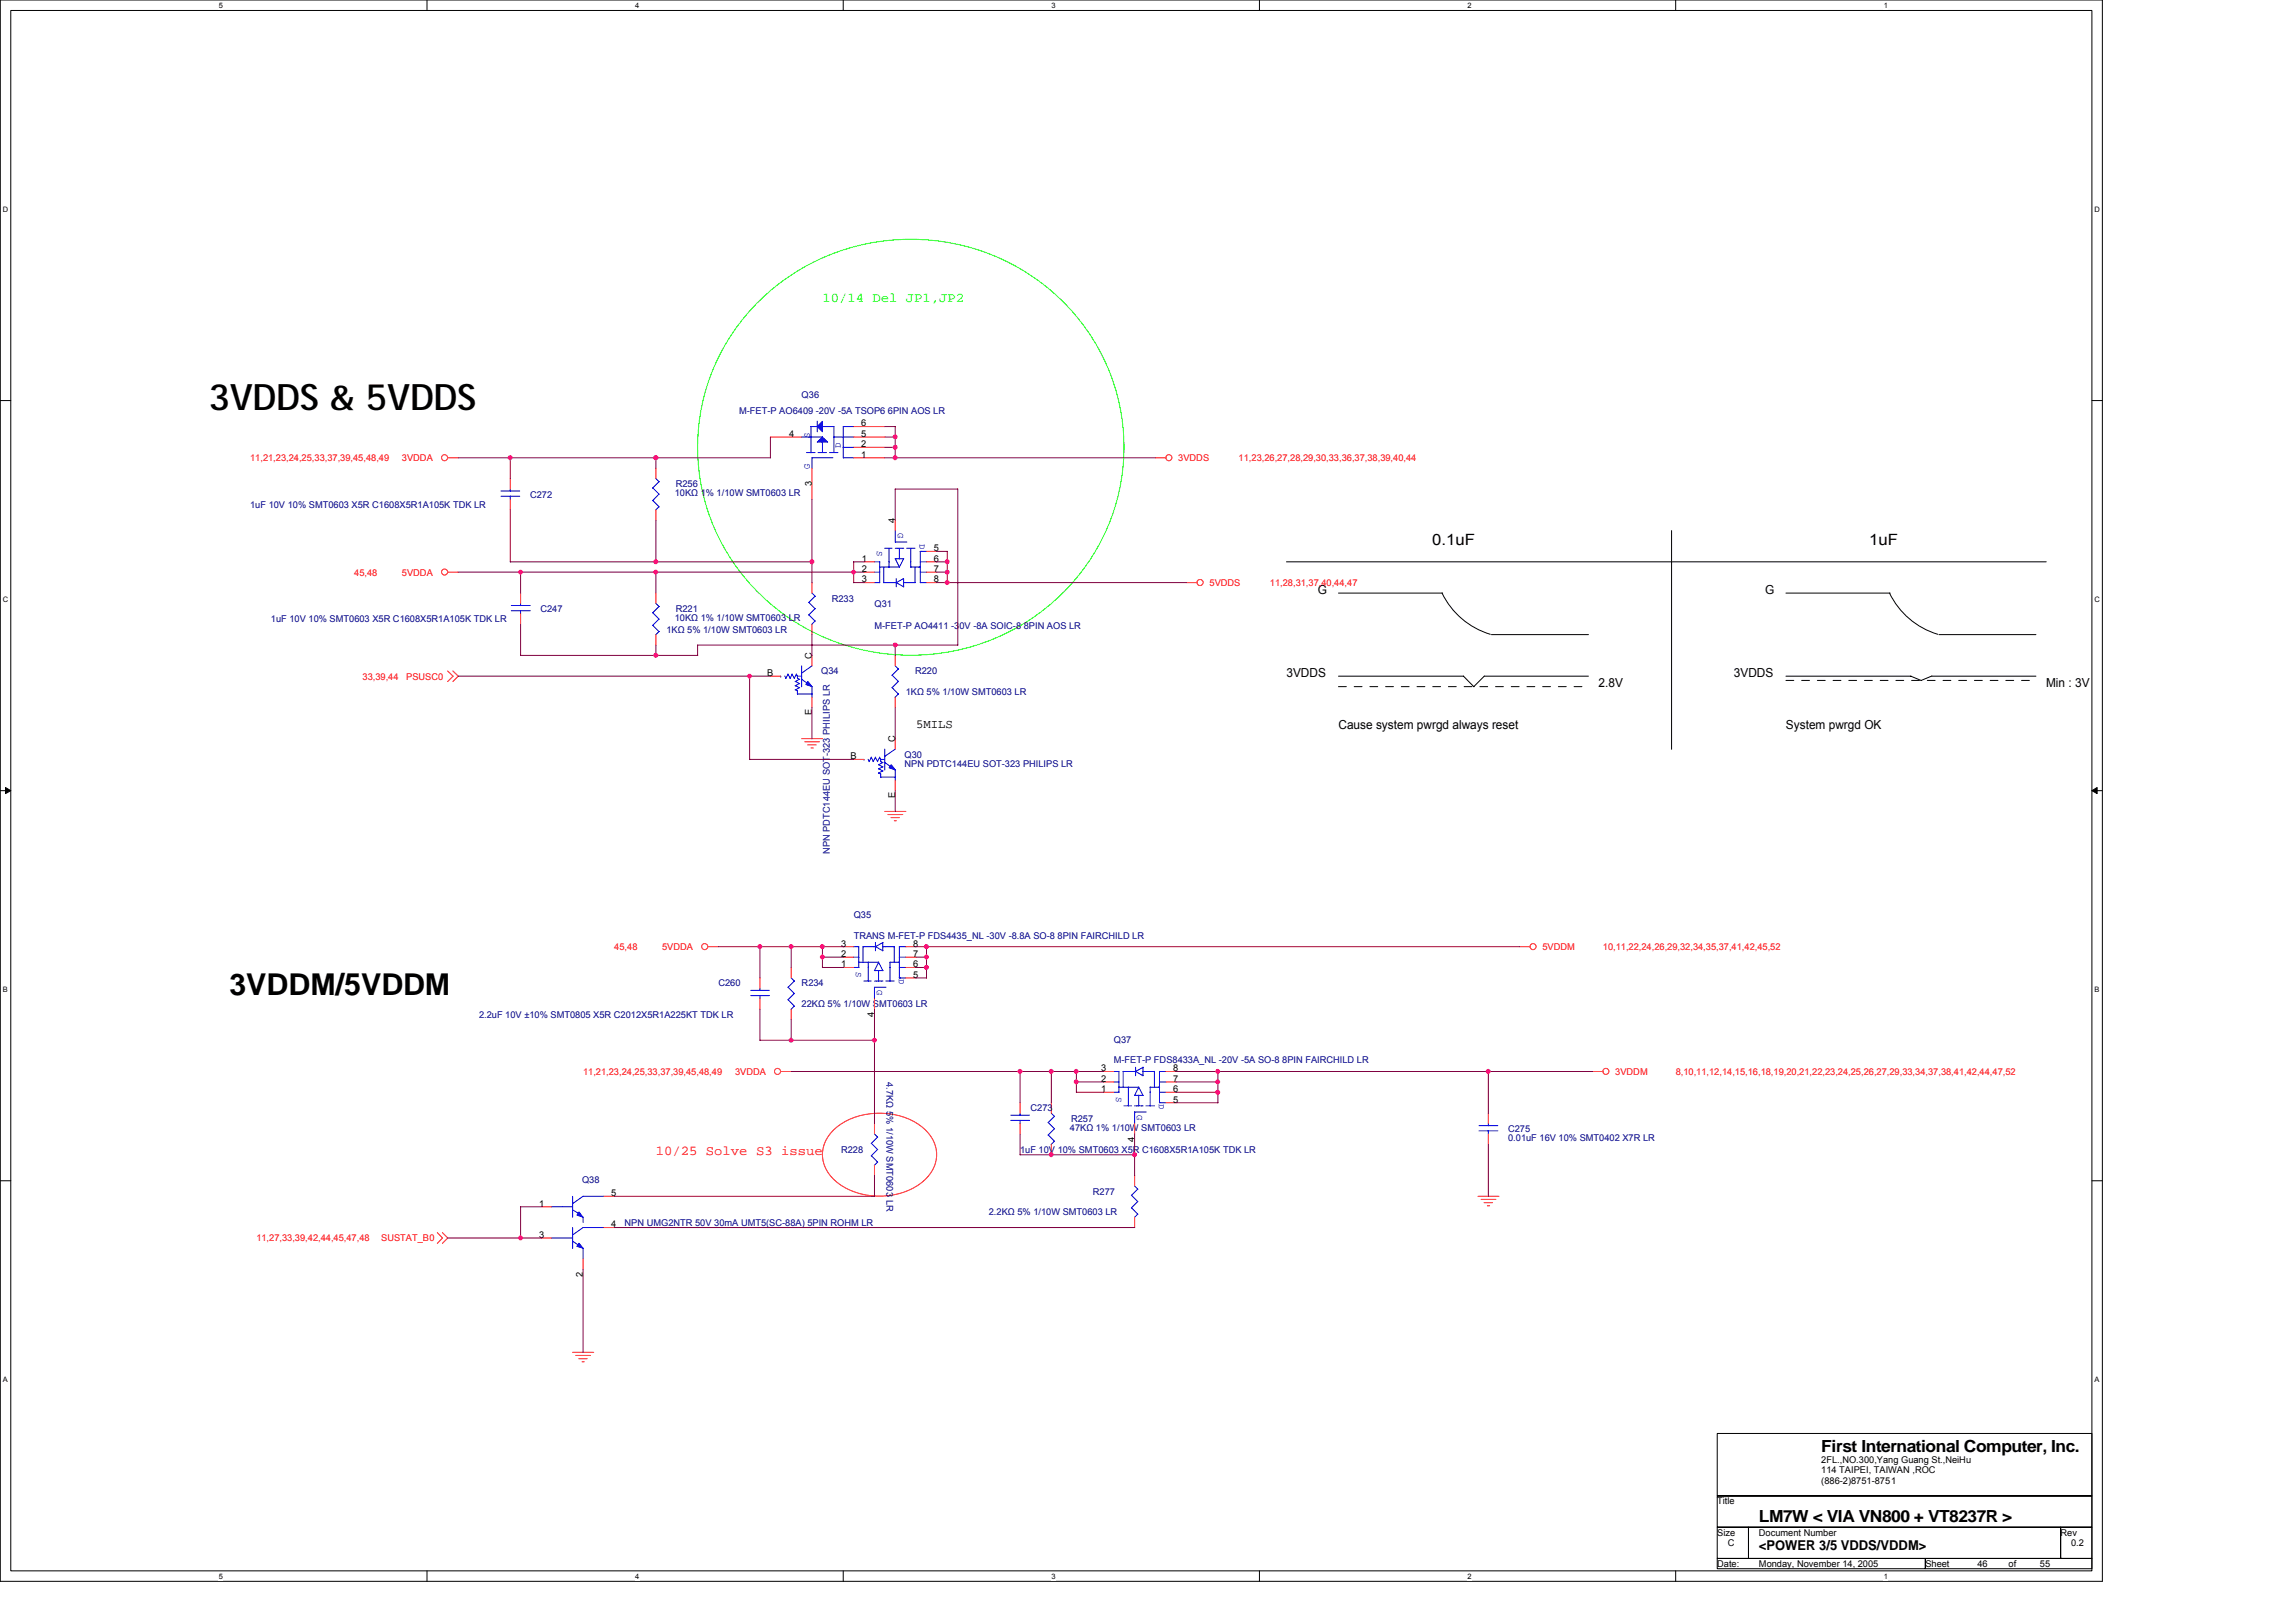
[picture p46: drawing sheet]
<svg xmlns="http://www.w3.org/2000/svg" width="297mm" height="210mm" viewBox="0 0 297 210" stroke-linecap="round" stroke-linejoin="round" font-family="sans-serif">
<defs><g id="words">
<text font-size="4.7" x="27" y="53.1">3VDDS &amp; 5VDDS</text>
<text font-size="3.9" x="29.7" y="128.8">3VDDM/5VDDM</text>
<g font-size="2.2">
<text x="235.6" y="187.9">First International Computer, Inc.</text>
<text x="227.6" y="197">LM7W &lt; VIA VN800 + VT8237R &gt;</text>
</g>
<g font-size="2">
<text x="185.3" y="70.5">0.1uF</text>
<text x="241.8" y="70.5">1uF</text>
</g>
<text font-size="1.8" fill="#0f0" x="106.4" y="39.1">10/14 Del JP1,JP2</text>
<text font-size="1.8" fill="#f00" x="84.9" y="149.5">10/25 Solve S3 issue</text>
<text font-size="1.8" x="227.6" y="200.6">&lt;POWER 3/5 VDDS/VDDM&gt;</text>
<g font-size="1.6">
<text x="170.5" y="76.8">G</text>
<text x="228.4" y="76.8">G</text>
<text x="166.4" y="87.6">3VDDS</text>
<text x="206.8" y="88.9">2.8V</text>
<text x="224.3" y="87.6">3VDDS</text>
<text x="264.7" y="88.9">Min : 3V</text>
<text x="118.5" y="94.2">5MILS</text>
<text x="173.2" y="94.3">Cause system pwrgd always reset</text>
<text x="231.1" y="94.3">System pwrgd OK</text>
</g>
<g font-size="1.2" fill="#000080">
<text x="95.6" y="53.6">M-FET-P AO6409 -20V -5A TSOP6 6PIN AOS LR</text>
<text x="103.7" y="51.5">Q36</text>
<text x="32.4" y="65.7">1uF 10V 10% SMT0603 X5R C1608X5R1A105K TDK LR</text>
<text x="68.6" y="64.4">C272</text>
<text x="87.3" y="64.2">10KΩ 1% 1/10W SMT0603 LR</text>
<text x="87.4" y="63">R256</text>
<text x="107.6" y="77.9">R233</text>
<text x="35" y="80.5">1uF 10V 10% SMT0603 X5R C1608X5R1A105K TDK LR</text>
<text x="69.9" y="79.2">C247</text>
<text x="86.2" y="81.9">1KΩ 5% 1/10W SMT0603 LR</text>
<text x="87.3" y="80.4">10KΩ 1% 1/10W SMT0603 LR</text>
<text x="87.4" y="79.2">R221</text>
<text x="113.1" y="78.5">Q31</text>
<text x="113.1" y="81.3">M-FET-P AO4411 -30V -8A SOIC-8 8PIN AOS LR</text>
<text x="106.3" y="87.3">Q34</text>
<text x="117.2" y="90">1KΩ 5% 1/10W SMT0603 LR</text>
<text x="118.4" y="87.3">R220</text>
<text x="117" y="98">Q30</text>
<text x="117" y="99.3">NPN PDTC144EU SOT-323 PHILIPS LR</text>
<text x="107.4" y="110.5" transform="rotate(-90 107.4 110.5)">NPN PDTC144EU SOT-323 PHILIPS LR</text>
<text x="110.4" y="118.8">Q35</text>
<text x="110.4" y="121.5">TRANS M-FET-P FDS4435_NL -30V -8.8A SO-8 8PIN FAIRCHILD LR</text>
<text x="62" y="131.7">2.2uF 10V ±10% SMT0805 X5R C2012X5R1A225KT TDK LR</text>
<text x="92.9" y="127.7">C260</text>
<text x="103.7" y="127.7">R234</text>
<text x="103.7" y="130.3">22KΩ 5% 1/10W SMT0603 LR</text>
<text x="144.1" y="134.9">Q37</text>
<text x="144.1" y="137.6">M-FET-P FDS8433A_NL -20V -5A SO-8 8PIN FAIRCHILD LR</text>
<text x="114.7" y="140" transform="rotate(90 114.7 140)">4.7KΩ 5% 1/10W SMT0603 LR</text>
<text x="133.3" y="143.8">C273</text>
<text x="108.8" y="149.2">R228</text>
<text x="132" y="149.2">1uF 10V 10% SMT0603 X5R C1608X5R1A105K TDK LR</text>
<text x="138.4" y="146.4">47KΩ 1% 1/10W SMT0603 LR</text>
<text x="138.6" y="145.2">R257</text>
<text x="195.1" y="146.5">C275</text>
<text x="195.1" y="147.7">0.01uF 16V 10% SMT0402 X7R LR</text>
<text x="75.3" y="153.1">Q38</text>
<text x="141.4" y="154.6">R277</text>
<text x="80.8" y="158.6">NPN UMG2NTR 50V 30mA UMT5(SC-88A) 5PIN ROHM LR</text>
<text x="127.9" y="157.3">2.2KΩ 5% 1/10W SMT0603 LR</text>
</g>
<g font-size="1.2" fill="#f00">
<text x="32.4" y="59.7">11,21,23,24,25,33,37,39,45,48,49</text>
<text x="52" y="59.7">3VDDA</text>
<text x="152.4" y="59.7">3VDDS</text>
<text x="160.2" y="59.7">11,23,26,27,28,29,30,33,36,37,38,39,40,44</text>
<text x="45.8" y="74.5">45,48</text>
<text x="52" y="74.5">5VDDA</text>
<text x="156.5" y="75.8">5VDDS</text>
<text x="164.3" y="75.8">11,28,31,37,40,44,47</text>
<text x="46.9" y="87.9">33,39,44</text>
<text x="52.6" y="87.9">PSUSC0</text>
<text x="79.5" y="122.9">45,48</text>
<text x="85.7" y="122.9">5VDDA</text>
<text x="199.6" y="122.9">5VDDM</text>
<text x="207.4" y="122.9">10,11,22,24,26,29,32,34,35,37,41,42,45,52</text>
<text x="75.4" y="139.1">11,21,23,24,25,33,37,39,45,48,49</text>
<text x="95.1" y="139.1">3VDDA</text>
<text x="209" y="139.1">3VDDM</text>
<text x="216.8" y="139.1">8,10,11,12,14,15,16,18,19,20,21,22,23,24,25,26,27,29,33,34,37,38,41,42,44,47,52</text>
<text x="33.2" y="160.6">11,27,33,39,42,44,45,47,48</text>
<text x="49.3" y="160.6">SUSTAT_B0</text>
</g>
<g font-size="1.2">
<text x="102.1" y="56.5">4</text>
<text x="111.4" y="56.5">5</text>
<text x="111.4" y="55.2">6</text>
<text x="111.4" y="57.9">2</text>
<text x="111.4" y="59.2">1</text>
<text x="105" y="62.9" transform="rotate(-90 105 62.9)">3</text>
<text x="115.8" y="67.7" transform="rotate(-90 115.8 67.7)">4</text>
<text x="120.8" y="71.3">5</text>
<text x="111.5" y="72.7">1</text>
<text x="111.5" y="74">2</text>
<text x="111.5" y="75.4">3</text>
<text x="120.8" y="72.7">6</text>
<text x="120.8" y="74">7</text>
<text x="120.8" y="75.4">8</text>
<text x="99.2" y="87.5">B</text>
<text x="105" y="85.2" transform="rotate(-90 105 85.2)">C</text>
<text x="105" y="92.6" transform="rotate(-90 105 92.6)">E</text>
<text x="115.8" y="96" transform="rotate(-90 115.8 96)">C</text>
<text x="110" y="98.3">B</text>
<text x="115.8" y="103.3" transform="rotate(-90 115.8 103.3)">E</text>
<text x="108.8" y="125.2">1</text>
<text x="108.8" y="123.8">2</text>
<text x="108.8" y="122.5">3</text>
<text x="118.1" y="125.2">6</text>
<text x="118.1" y="123.8">7</text>
<text x="118.1" y="122.5">8</text>
<text x="113.1" y="131.6" transform="rotate(-90 113.1 131.6)">4</text>
<text x="118.1" y="126.5">5</text>
<text x="142.5" y="141.3">1</text>
<text x="142.5" y="140">2</text>
<text x="142.5" y="138.6">3</text>
<text x="151.8" y="142.7">5</text>
<text x="151.8" y="141.3">6</text>
<text x="151.8" y="140">7</text>
<text x="151.8" y="138.6">8</text>
<text x="146.8" y="147.7" transform="rotate(-90 146.8 147.7)">4</text>
<text x="79.1" y="154.8">5</text>
<text x="69.8" y="160.2">3</text>
<text x="69.8" y="156.1">1</text>
<text x="79.1" y="158.8">4</text>
<text x="75.4" y="165.2" transform="rotate(-90 75.4 165.2)">2</text>
<text x="235.6" y="189.3">2FL.,NO.300,Yang Guang St.,NeiHu</text>
<text x="235.6" y="190.6">114 TAIPEI, TAIWAN ,ROC</text>
<text x="222.2" y="194.7">Title</text>
<text x="235.6" y="192">(886-2)8751-8751</text>
<text x="222.2" y="198.7">Size</text>
<text x="222.2" y="202.8">Date:</text>
<text x="223.5" y="200.1">C</text>
<text x="227.6" y="198.7">Document Number</text>
<text x="227.6" y="202.8">Monday, November 14, 2005</text>
<text x="249.1" y="202.8">Sheet</text>
<text x="255.8" y="202.8">46</text>
<text x="259.9" y="202.8">of</text>
<text x="263.9" y="202.8">55</text>
<text x="266.6" y="198.7">Rev</text>
<text x="267.9" y="200.1">0.2</text>
</g>
<g font-size="1.2" fill="#00f">
<text x="104.8" y="56.7" transform="rotate(-90 104.8 56.7)">S</text>
<text x="108.8" y="58" transform="rotate(-90 108.8 58)">D</text>
<text x="104.8" y="60.7" transform="rotate(-90 104.8 60.7)">G</text>
<text x="113.4" y="71.4" transform="rotate(90 113.4 71.4)">S</text>
<text x="116.1" y="68.9" transform="rotate(90 116.1 68.9)">G</text>
<text x="119" y="70.4" transform="rotate(90 119 70.4)">D</text>
<text x="110.7" y="125.8" transform="rotate(90 110.7 125.8)">S</text>
<text x="113.4" y="128.2" transform="rotate(90 113.4 128.2)">G</text>
<text x="116.3" y="126.7" transform="rotate(90 116.3 126.7)">D</text>
<text x="144.4" y="141.9" transform="rotate(90 144.4 141.9)">S</text>
<text x="149.9" y="142.8" transform="rotate(90 149.9 142.8)">D</text>
<text x="147.1" y="144.3" transform="rotate(90 147.1 144.3)">G</text>
</g>
<g font-size="1">
<text x="28.3" y="1">5</text>
<text x="82.2" y="1">4</text>
<text x="136" y="1">3</text>
<text x="189.9" y="1">2</text>
<text x="243.7" y="1">1</text>
<text x=".4" y="27.4">D</text>
<text x="271" y="27.4">D</text>
<text x=".4" y="77.9">C</text>
<text x="271" y="77.9">C</text>
<text x=".4" y="128.4">B</text>
<text x="271" y="128.4">B</text>
<text x=".4" y="178.9">A</text>
<text x="271" y="178.9">A</text>
<text x="28.3" y="204.3">5</text>
<text x="82.2" y="204.3">4</text>
<text x="136" y="204.3">3</text>
<text x="189.9" y="204.3">2</text>
<text x="243.7" y="204.3">1</text>
</g>
</g></defs>
<path d="M0 0h272v204.6h-272zM1.4 1.4h269.2v201.9h-269.2z" fill="none" stroke="#000" stroke-width=".13"/>
<g fill="#fff">
<path d="M28.3 .1h.5v1.1h-.5z"/>
<path d="M28.3 203.4h.5v1.1h-.5z"/>
</g>
<path d="M55.2 0v1.4M55.2 203.3v1.3" fill="none" stroke="#000" stroke-width=".13"/>
<g fill="#fff">
<path d="M82.2 .1h.5v1.1h-.5z"/>
<path d="M82.2 203.4h.5v1.1h-.5z"/>
</g>
<path d="M109.1 0v1.4M109.1 203.3v1.3" fill="none" stroke="#000" stroke-width=".13"/>
<g fill="#fff">
<path d="M136 .1h.5v1.1h-.5z"/>
<path d="M136 203.4h.5v1.1h-.5z"/>
</g>
<path d="M162.9 0v1.4M162.9 203.3v1.3" fill="none" stroke="#000" stroke-width=".13"/>
<g fill="#fff">
<path d="M189.9 .1h.5v1.1h-.5z"/>
<path d="M189.9 203.4h.5v1.1h-.5z"/>
</g>
<path d="M216.8 0v1.4M216.8 203.3v1.3" fill="none" stroke="#000" stroke-width=".13"/>
<g fill="#fff">
<path d="M243.7 .1h.5v1.1h-.5z"/>
<path d="M243.7 203.4h.5v1.1h-.5z"/>
<path d="M.4 26.6h.7v1h-.7z"/>
<path d="M271 26.6h.6v1h-.6z"/>
<path d="M.4 77.1h.7v1h-.7z"/>
<path d="M271 77.1h.6v1h-.6z"/>
</g>
<path d="M0 51.8h1.4M270.6 51.8h1.4" fill="none" stroke="#000" stroke-width=".13"/>
<g fill="#fff">
<path d="M.4 127.6h.6v1h-.6z"/>
<path d="M271 127.6h.6v1h-.6z"/>
</g>
<path d="M0 102.3h1.4M270.6 102.3h1.4" fill="none" stroke="#000" stroke-width=".13"/>
<path d="M.7 101.9l.7 .4-.7 .4zM270.6 102.3l.7-.4v.8z" fill="#000" stroke="#000" stroke-width=".13"/>
<g fill="#fff">
<path d="M.4 178h.6v1.1h-.6z"/>
<path d="M271 178h.6v1.1h-.6z"/>
</g>
<g fill="none" stroke="#000" stroke-width=".13">
<path d="M166.4 72.7h98.3M173.2 76.8h13.4M186.6 76.8a10.2 10.2 0 0 0 6.2 5.3M216.3 68.7v28.3M231.1 76.8h13.4M244.5 76.8a10.2 10.2 0 0 0 6.2 5.3M173.2 87.5h16.2M189.3 87.5l1.4 1.4M192 87.5h13.5M192 87.5l-1.3 1.4M193 82.1h12.5M231.1 87.5h16.1"/>
<path d="M247.2 87.5l1.4 .6M249.9 87.5h13.5M249.9 87.5l-1.3 .6M250.8 82.1h12.6M0 152.8h1.4M270.6 152.8h1.4M222.2 185.5h48.4v8.1h-48.4zM222.2 193.6h48.4v4h-48.4zM222.2 197.6h4v4.1h-4zM226.2 197.6h40.4v4.1h-40.4zM266.6 197.6h4v4.1h-4zM222.2 201.7h26.9v1.3h-26.9z"/>
<path d="M249.1 201.7h21.5v1.3h-21.5z"/>
</g>
<path d="M173.2 88.9h32.3M231.1 88.1h32.3" fill="none" stroke="#000" stroke-width=".13" stroke-dasharray="1 1 1 1 1 1 1 1"/>
<path d="M97.6 39.6a27.9 27.9 0 0 1 45.8 8.3 26.7 26.7 0 0 1-15.3 35 27.8 27.8 0 0 1-36.6-16.9 26.4 26.4 0 0 1 6.1-26.4z" fill="none" stroke="#0f0" stroke-width=".13"/>
<g fill="none" stroke="#f00" stroke-width=".13">
<path d="M57.9 59.2h1.4M99.7 56.6h4M110.4 59.2h4.1M110.4 56.6h4.1M110.4 55.2h4.1M110.4 57.9h4.1M149.5 59.2h1.4M57.9 74h1.4M66 61.9v1.4M66 64.6v1.4M67.3 76.8v1.3M67.3 79.4v1.4"/>
<path d="M84.9 60.6v1.3M84.9 66v1.3M84.9 76.8v1.3M105 60.6v4M105 75.4v1.4M111.8 74h1.3M111.8 75.4h1.3M111.8 72.7h1.3M115.8 67.3v1.4M119.9 74h1.3M119.9 75.4h1.3M119.9 71.4h1.3"/>
<path d="M119.9 72.7h1.3M153.5 75.4h1.4M57.9 86.8l.7 .7-.7 .7M58.6 86.8l.7 .7-.7 .7M84.9 82.1v1.4M99.7 87.5h1.3M103.7 95.6h2.7M104.1 96h1.9M104.5 96.4h1.1M104.9 96.8h.3M105 80.8v1.3M105 84.8v1.4"/>
<path d="M105 90.2v1.3M110.4 98.3h1.4M115.8 84.8v1.4M115.8 90.2v1.3M115.8 95.6v1.3M114.5 105h2.7M114.9 105.4h1.9M115.3 105.8h1M115.7 106.2h.3M115.8 101v1.3M91.6 122.5h1.3M98.3 126.6v1.3"/>
<path d="M98.3 129.2v1.4M101 138.7h1.4M102.4 125.2v1.4M102.4 130.6v1.3M109.1 122.5h1.3M109.1 125.2h1.3M109.1 123.9h1.3M113.1 129.2v1.4M117.2 122.5h1.3M117.2 126.6h1.3M117.2 125.2h1.3M117.2 123.9h1.3"/>
<path d="M142.7 138.7h1.4M150.8 138.7h1.4M196.6 122.5h1.4M206 138.7h1.4M56.6 159.5l.7 .7-.7 .7M57.2 159.5l.7 .7-.7 .7M70.1 156.2h1.3M78.1 154.8h1.4M78.1 158.9h1.4M107.6 146.5a9.1 9.1 0 0 1 10.2-1.6 5.3 5.3 0 0 1 3.4 4.5 5.1 5.1 0 0 1-3.4 4.5 9.4 9.4 0 0 1-9.6-1 4.3 4.3 0 0 1-.6-6.4zM113.1 145.4v1.3M113.1 150.8v1.3"/>
<path d="M132 142.7v1.4M132 145.4v1.3M136 142.7v1.4M136 148.1v1.3M142.7 141.4h1.4M142.7 140h1.4M146.8 145.4v1.3M146.8 152.1v1.4M146.8 157.5v1.4M150.8 142.7h1.4M150.8 141.4h1.4M150.8 140h1.4"/>
<path d="M191.2 154.8h2.7M191.6 155.2h1.9M192 155.6h1.1M192.4 156h.3M192.5 144.1v1.3M192.5 146.7v1.4M70.1 160.2h1.3M74.1 175h2.7M74.5 175.4h1.9M74.9 175.8h1.1M75.3 176.2h.3M75.4 162.9v1.4"/>
<circle cx="57.5" cy="59.2" r=".39"/>
<circle cx="151.2" cy="59.2" r=".39"/>
<circle cx="57.5" cy="74" r=".39"/>
<circle cx="155.3" cy="75.4" r=".4"/>
<circle cx="91.2" cy="122.5" r=".39"/>
<circle cx="100.6" cy="138.6" r=".39"/>
<circle cx="198.3" cy="122.5" r=".39"/>
<circle cx="207.8" cy="138.6" r=".39"/>
</g>
<g fill="none" stroke="#00f" stroke-width=".13">
<path d="M103.7 56.6h2.7M104.3 58.6h1.1M104.9 55.2h.8M104.9 55.2v3.4M105.7 54.5v1.4M105.8 58.6h1.1M106.4 55.2h1.5M106.4 56.5v2.1M107.3 58.6h1.1M107.8 59.2h-2.8v1.4M107.9 55.2v3.4M107.9 56.6h2.6"/>
<path d="M109.1 55.2v4h1.4M109.1 55.2h1.4M109.1 57.9h1.4M64.8 64.2h2.4M64.8 63.5h2.4M66 63.3v.3M66 64.2v.4M66.1 79h2.5M66.1 78.4h2.5M67.3 78.1v.3M67.3 79v.4M84.5 63.1l.8 .9"/>
<path d="M84.5 64.8l.8 .8M84.5 79.3l.8 .8M84.9 61.9l.4 .5M84.9 78.1l.4 .4M85.3 62.3l-.9 .9M85.3 63.9l-.9 .9M85.3 65.6l-.5 .4M85.3 78.5l-.9 .8M104.6 78l.9 .8M104.6 79.6l.9 .8M105 76.8l.5 .4M105.4 77.2l-.8 .8"/>
<path d="M105.4 78.8l-.8 .8M113.1 75.4h.7M113.1 72.7h.7v2.7M113.1 74h.7M114.3 75.4h1.7M114.3 73.4v2M114.4 71h1M115 71v2.4M115.8 72.3h1.1M115.8 68.7v1.5l1.5-.1M115.8 71h1.1M115.8 72.3l.6 1.1"/>
<path d="M115.9 75.4l1-.5v1M115.9 74.9v1M115.9 75.4l1 .5M116.3 71v1.3M116.9 75.4h1.5M116.9 72.3l-.6 1.1h-2.5M117.3 71h1.1M117.8 71v2.4M117.8 73.4h1.3M118.4 73.4v2M119 71.4h.9M119.1 71.4v4"/>
<path d="M119.1 75.4h.8M119.1 72.7h.8M119.1 74h.8M84.5 80.9l.8 .8M85.3 80.1l-.9 .8M85.3 81.7l-.5 .4M101 87.5h.1M101.5 87.5l.2 .3M101.9 87.2l.3 .6M102 87.2l-.3 .6M102.5 87.2l.3 .6M102.5 87.2l-.3 .6"/>
<path d="M102.9 89.3l.3 .1v.4h1.9M102.9 88.2l.6 .3M102.9 88.7l.6 .3M103 87.2l.2 .3v.3M103 87.2l-.3 .6M103.1 87.5h.6M103.2 87.8l.3 .1M103.4 87.9l-.5 .3M103.4 88.5l-.5 .3M103.4 89l-.5 .3M103.7 87.9l1.4 1M103.7 86.2v2.7"/>
<path d="M105 88.9v1.3M105 86.2l-1.3 .9M105.4 80.4l-.4 .4M111.8 98.3h.1M112.3 98.3l.2 .3M112.7 98l.3 .6M112.7 98l-.3 .6M113.2 98l.3 .6M113.3 98l-.3 .6M113.7 99.5l.5 .3M113.8 98l.1 .3v.3M113.8 98l-.3 .6"/>
<path d="M113.9 98.3h.6M113.9 98.6l.3 .1M114.2 98.7l-.6 .3 .6 .3M114.2 99.2l-.6 .3M114.2 99.8l-.6 .3M114.5 98.7l1.3 1M114.5 96.9v2.8M115.4 87.4l.8 .8M115.4 89l.8 .8M115.8 86.2l.4 .4M115.8 96.9l-1.4 1M115.8 99.6v1.4"/>
<path d="M116.2 86.6l-.8 .8M116.2 88.2l-.8 .8M116.2 89.8l-.4 .4M113.7 100l.2 .2v.4M113.9 100.6h1.9M97.1 128.8h2.4M97.1 128.2h2.4M98.3 127.9v.3M98.3 128.8v.4M102 127.8l.8 .8M102 129.4l.8 .8M102.4 126.6l.4 .4"/>
<path d="M102.8 127l-.9 .8M102.8 128.6l-.9 .8M102.8 130.2l-.5 .4M110.4 122.5h.7M110.4 125.2h.7M110.4 123.9h.7M111.1 124.5h2.6l.5 1.1M111.1 122.5v2.7M111.7 122.5v2M111.8 127h.9M112.3 124.5v2.5M113.1 125.6h1.1"/>
<path d="M113.1 127h1.1M113.3 122v1M113.7 125.6v1.4M113.7 124.5l-.6 1.1M114.2 122.5h1.5M114.2 122v1l-1-.5M114.2 122l-.9 .5h-1.6M114.6 127h1.1M114.6 127.8l-1.5-.1v1.5M115.1 124.5v2.5M115.1 124.5h1.3M115.7 122.5v2"/>
<path d="M116.3 122.5v4.1h.9M116.3 122.5h.9M116.3 125.2h.9M116.3 123.9h.9M144.1 138.7h.7v2.7h-.7M146.9 138.6l1-.5v1.1zM146.9 138.1v1.1M146.9 138.7h-1.6v2M147.8 138.7h1.5v2M150.9 138.7l-.9-.1v4.1M71.4 156.2h2.7M74.1 156.5l.7 .5"/>
<path d="M74.1 154.8v2.7M74.1 158.9v2.7M75.4 154.8h2.7M75.4 157.5v.7M75.5 154.8l-1.4 1M78.1 158.9h-2.7l-1.3 .9M112.7 149.6l.9 .8M113.1 146.7l.5 .5M113.5 147.2l-.8 .8 .9 .8M113.5 148.8l-.8 .8M113.5 150.4l-.4 .4M130.8 145h2.4"/>
<path d="M130.8 144.3h2.4M132 144.1v.2M132 145v.4M135.6 145.3l.8 .8M135.6 146.9l.8 .8M136 144.1l.4 .4-.8 .8M136.4 146.1l-.8 .8M136.4 147.7l-.4 .4M144.1 140h.7M145.4 143.1h1M146 140.7v2.4M146.4 154.7l.8 .8"/>
<path d="M146.4 156.3l.8 .8M146.8 153.5l.4 .4M146.8 143.1h1.1M146.8 143.9v1.5M146.8 143.9h1.5M147.2 153.9l-.8 .8M147.2 155.5l-.8 .8M147.2 157.1l-.4 .4M147.3 141.7v1.4M147.3 140.7l-.5 1.1h1.1l-.6-1.1h-2.6M148.2 143.1h1.1M148.8 140.7v2.4"/>
<path d="M148.8 140.7h1.2M150 142.7h.8M150 141.4h.9M150 140h.9M191.3 146.3h2.5M191.3 145.7h2.5M192.5 145.4v.3M192.5 146.3v.4M71.4 160.2h2.7M74.1 160.6l1.4 1M75.4 161.5v1.4"/>
</g>
<g fill="#00f" stroke="#00f" stroke-width=".13">
<path d="M105.7 57.2l.7-.6 .7 .6z" fill-rule="evenodd"/>
<path d="M106.4 54.5v1.4l-.7-.7z" fill-rule="evenodd"/>
<path d="M115.3 99l.5 .6-.8-.2z" fill-rule="evenodd"/>
<path d="M104.5 88.2l.5 .7-.8-.3z" fill-rule="evenodd"/>
<path d="M74.9 156.8l.5 .7-.8-.3z" fill-rule="evenodd"/>
<path d="M74.9 160.9l.5 .6-.8-.2z" fill-rule="evenodd"/>
</g>
<g fill="none" stroke="#800040" stroke-width=".13">
<path d="M66 59.2v2.8M84.9 59.2v1.4M99.7 56.6v2.6h-40.4M114.5 59.2h35M114.5 56.6h1.3M114.5 55.2h1.3M114.5 57.9h1.3M115.8 55.2v4.1M59.3 74h52.5M66 66v6.7M66 72.7h39.1M67.3 74v2.8"/>
<path d="M84.9 67.3v5.4M84.9 74v2.8M105 64.6v10.8M110.4 72.7h1.4M110.4 72.7v2.7M110.4 75.4h1.4M115.8 63.3h8.1M115.8 63.3v4M121.2 75.4h32.3M121.2 74h1.4M121.2 72.7h1.4M121.2 71.4h1.4"/>
<path d="M122.6 71.4v4M123.9 63.3v20.2M59.3 87.5h40.4M67.3 84.8h23M67.3 80.8v4M84.9 83.5v1.3M97 87.5v10.8h13.5M105 82.1v2.7M105 91.5v4.1M115.8 83.5v1.3M115.8 91.5v4.1M123.9 83.5h-33.6v1.3"/>
<path d="M115.8 102.3v2.7M92.9 122.5h16.2M98.3 122.5v4.1M98.3 130.6v4M98.3 134.6h14.9M102.4 138.7h40.4M102.4 122.5v2.7M102.4 131.9v2.7M106.4 122.5v2.7M106.4 123.9h2.7M106.4 125.2h2.7M113.1 130.6v14.8"/>
<path d="M118.5 122.5h78.1M118.5 123.9h1.4M118.5 125.2h1.4M118.5 126.6h1.4M119.9 122.5v4.1M132 138.7v4M136 138.7v4M139.3 138.7v2.7M152.2 138.7h53.8M157.6 138.7v4M192.5 138.7v5.4M70.1 156.2h-2.8v4"/>
<path d="M79.5 158.9h67.3M79.5 154.8h33.7M113.1 152.1v2.7M132 149.4h14.8M132 146.7v2.8M139.3 141.4h3.5M139.3 140h3.5M146.8 146.7v5.4M152.2 141.4h5.4M152.2 140h5.4M152.2 142.7h5.4M192.5 148.1v6.7"/>
<path d="M57.9 160.2h12.2M75.4 164.3v10.7"/>
</g>
<g fill="#f0f" stroke="#f0f" stroke-width=".13">
<circle cx="102.3" cy="122.5" r=".27"/>
<circle cx="136" cy="138.6" r=".27"/>
<circle cx="98.3" cy="122.5" r=".27"/>
<circle cx="146.8" cy="149.4" r=".27"/>
<circle cx="136" cy="149.4" r=".27"/>
<circle cx="106.4" cy="122.5" r=".27"/>
<circle cx="139.2" cy="138.6" r=".26"/>
<circle cx="139.2" cy="140" r=".26"/>
<circle cx="106.4" cy="123.9" r=".26"/>
<circle cx="102.4" cy="134.6" r=".26"/>
<circle cx="157.5" cy="141.3" r=".25"/>
<circle cx="132" cy="138.6" r=".27"/>
<circle cx="84.8" cy="84.8" r=".27"/>
<circle cx="84.8" cy="59.2" r=".27"/>
<circle cx="115.8" cy="83.5" r=".26"/>
<circle cx="67.3" cy="74" r=".25"/>
<circle cx="84.8" cy="72.7" r=".27"/>
<circle cx="84.8" cy="74" r=".26"/>
<circle cx="66" cy="59.2" r=".27"/>
<circle cx="115.8" cy="56.5" r=".26"/>
<circle cx="97" cy="87.5" r=".25"/>
<circle cx="105" cy="72.7" r=".27"/>
<circle cx="67.3" cy="160.2" r=".26"/>
<circle cx="113.1" cy="134.6" r=".26"/>
<circle cx="110.4" cy="74" r=".25"/>
<circle cx="115.8" cy="59.2" r=".27"/>
<circle cx="115.8" cy="57.9" r=".27"/>
<circle cx="122.5" cy="75.4" r=".27"/>
<circle cx="122.5" cy="72.7" r=".27"/>
<circle cx="122.5" cy="74" r=".26"/>
<circle cx="119.9" cy="123.9" r=".26"/>
<circle cx="157.5" cy="140" r=".26"/>
<circle cx="157.5" cy="138.6" r=".26"/>
<circle cx="192.5" cy="138.6" r=".27"/>
<circle cx="119.8" cy="125.2" r=".27"/>
<circle cx="119.8" cy="122.5" r=".27"/>
</g>
<use href="#words"/>
</svg>
